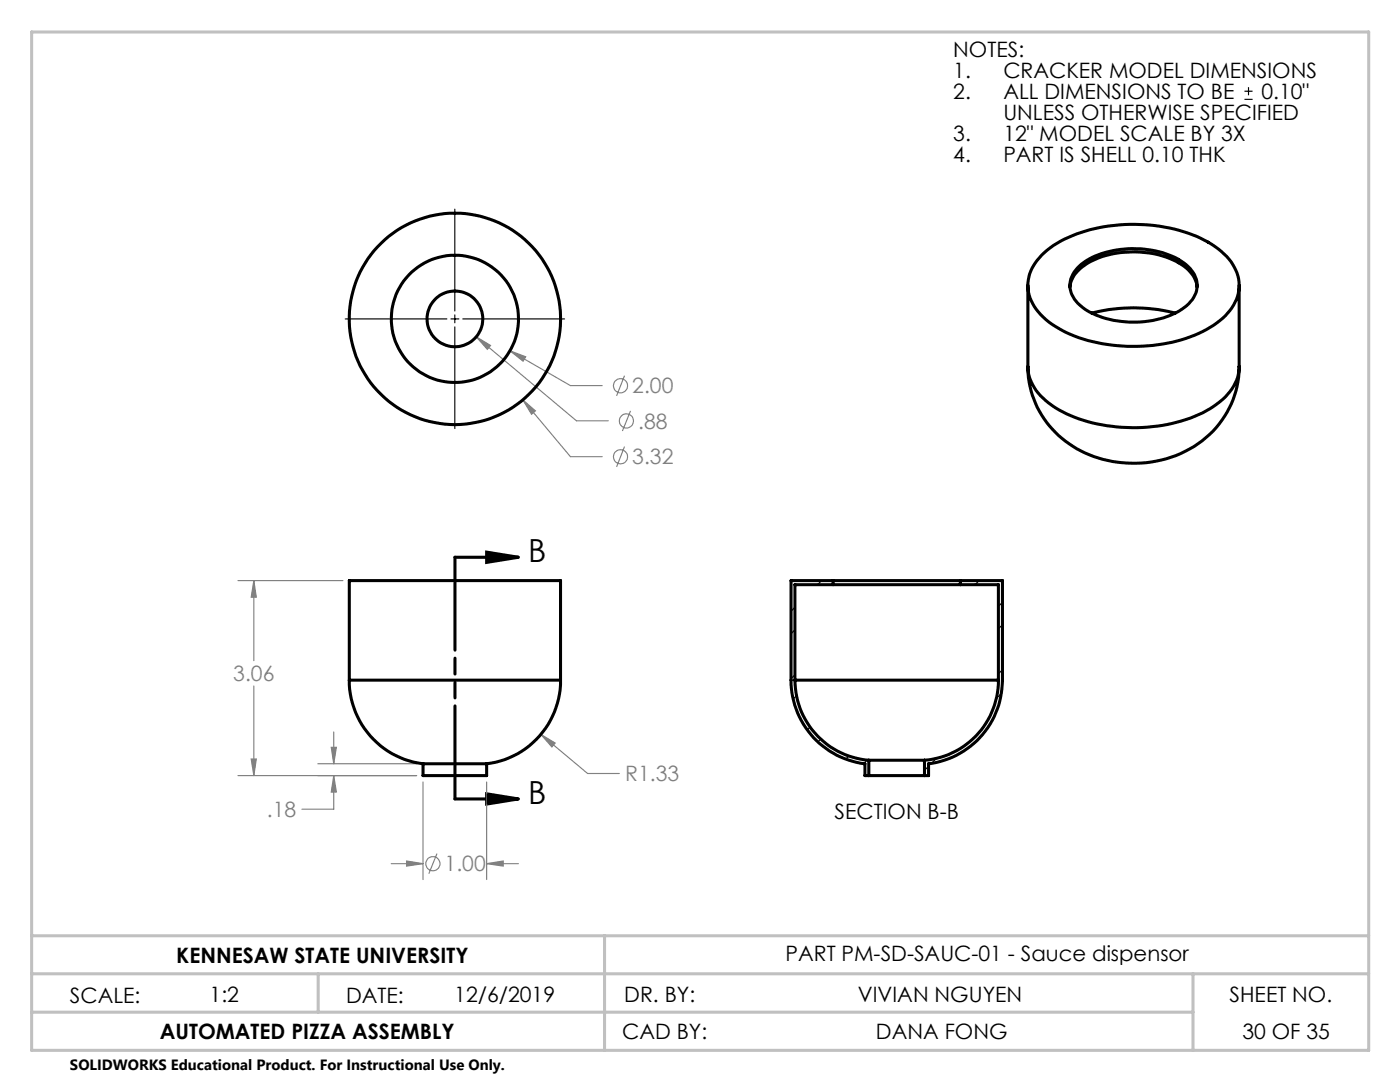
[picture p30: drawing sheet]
<svg xmlns="http://www.w3.org/2000/svg" width="279mm" height="216mm" viewBox="0 0 279 216" stroke-linecap="round" stroke-linejoin="round" font-family="sans-serif">
<defs><g id="words">
<g font-size="6.3">
<text x="105.4" y="112.2">B</text>
<text x="105.4" y="160.4">B</text>
</g>
<g font-size="4.2">
<text x="190.2" y="11.4">NOTES:</text>
<text x="190.2" y="15.6">1.</text>
<text x="200.2" y="15.6">CRACKER MODEL DIMENSIONS</text>
<text x="190.2" y="19.8">2.</text>
<text x="200.2" y="19.8">ALL DIMENSIONS TO BE</text>
<text x="200.2" y="24">UNLESS OTHERWISE SPECIFIED</text>
<text x="251.7" y="19.8">0.10&quot;</text>
<text x="190.2" y="28.1">3.</text>
<text x="200.2" y="28.1">12&quot; MODEL SCALE BY 3X</text>
<text x="190.2" y="32.3">4.</text>
<text x="200.2" y="32.3">PART IS SHELL 0.10 THK</text>
<text x="166.6" y="163.5">SECTION B-B</text>
<text x="156.8" y="191.8">PART PM-SD-SAUC-01 - Sauce dispensor</text>
<text x="35.2" y="192.1">KENNESAW STATE UNIVERSITY</text>
<text x="14" y="200.2">SCALE:</text>
<text x="41.8" y="199.9">1:2</text>
<text x="69.1" y="200.2">DATE:</text>
<text x="90.7" y="199.9">12/6/2019</text>
<text x="124.6" y="199.9">DR. BY:</text>
<text x="171.2" y="199.9">VIVIAN NGUYEN</text>
<text x="245.4" y="199.9">SHEET NO.</text>
<text x="31.9" y="207.3">AUTOMATED PIZZA ASSEMBLY</text>
<text x="124.2" y="207.3">CAD BY:</text>
<text x="174.8" y="207.3">DANA FONG</text>
<text x="248" y="207.3">30 OF 35</text>
</g>
<g font-size="4.2" fill="#808080">
<text x="126.2" y="78.5">2.00</text>
<text x="127.4" y="85.5">.88</text>
<text x="126.2" y="92.7">3.32</text>
<text x="46.6" y="135.9">3.06</text>
<text x="124.8" y="155.9">R1.33</text>
<text x="53.2" y="163.1">.18</text>
<text x="88.7" y="173.9">1.00</text>
</g>
<text font-size="3" x="14" y="213.5">SOLIDWORKS Educational Product. For Instructional Use Only.</text>
</g></defs>
<g fill="none" stroke="#808080" stroke-width=".23">
<path d="M95 67.2l20 16.8h6.4M95 67.2l2.9 1.7-.6 .8zM101.8 70l12 6.9h6.4M101.8 70l3.1 1.2-.5 .9zM104.4 79.8l9.4 11.3h6.4M104.4 79.8l2.5 2.2-.8 .7zM124.6 75l-1.6 4M124.6 89.1l-1.6 4.1M125.8 82l-1.6 4M47.5 115.9h20.9M50.7 115.9v15.9M50.7 115.9l.5 3.3h-1.1z"/>
<path d="M50.7 136.9v17.9M47.5 154.8h35.6M50.1 151.4h1.1l-.5 3.4zM63.4 152.4h19.7M66.1 149.1h1l-.5 3.3zM66.6 154.8v6.7h-6.3M66.6 146v6.4M66.6 154.8l.5 3.2h-1zM84.4 156v19.5M97.1 156v19.5M107.9 146.5l2.9 1.8-.7 .7zM107.9 146.5l9.4 7.8h6.3"/>
<path d="M78.1 172.3h6.3M81.1 171.8l3.3 .5-3.3 .5zM87.2 170.3l-1.6 4M97.1 172.3h6.4M97.1 172.3l3.3-.5v1z"/>
<circle cx="123.8" cy="77" r="1.41"/>
<circle cx="123.8" cy="91.1" r="1.41"/>
<circle cx="125" cy="84" r="1.42"/>
<circle cx="86.4" cy="172.3" r="1.41"/>
</g>
<path d="M248.4 19.8h1.6M248.4 18.2h1.6M249.2 17.4v1.6M90.8 41.7v20.4M68.9 63.6h20.3M90 63.6h1.6M90.8 62.8v1.6M90.8 65.2v20.3M92.4 63.6h20.3" fill="none" stroke="#000" stroke-width=".23"/>
<path d="M97.1 110.2l6.4 1-6.4 1zM97.1 158.4l6.4 1-6.4 1z" fill="none" stroke="#000" stroke-width=".61" stroke-linecap="butt"/>
<path d="M90.8 111.2h12.7M90.8 159.4h12.7" fill="none" stroke="#000" stroke-width=".61"/>
<path d="M90.8 111.2v48.2" fill="none" stroke="#000" stroke-width=".61" stroke-dasharray="19 1.6 3.2 1.6 3.2 1.6" stroke-dashoffset=".5"/>
<path d="M120.6 186.7h152.6" fill="none" stroke="#c0c0c0" stroke-width=".23" stroke-dasharray="19 1.6 3.2 1.6" stroke-dashoffset="9.5"/>
<path d="M6.3 6.4h266.9v203.2h-266.9zM6.3 194.3h266.9M6.3 186.7h266.9M63.5 194.3v7.7M120.7 186.7v22.9M238.1 194.3v15.3M6.3 202h231.8" fill="none" stroke="#c0c0c0" stroke-width=".61"/>
<path d="M97.1 110.2l6.4 1-6.4 1zM97.1 158.4l6.4 1-6.4 1z" fill="#000"/>
<path d="M50.1 151.4h1.1l-.5 3.4zM50.7 115.9l.5 3.3h-1.1zM107.9 146.5l2.2 2.5 .7-.7zM97.1 172.3l3.3-.5v1zM81.1 171.8l3.3 .5-3.3 .5zM66.1 149.1h1l-.5 3.3zM66.6 154.8l.5 3.2h-1zM104.4 79.8l1.7 2.9 .8-.7zM101.8 70l2.6 2.1 .5-.9zM95 67.2l2.3 2.5 .6-.8z" fill="#808080"/>
<g fill="none" stroke="#000" stroke-width=".61">
<path d="M205.1 56.9v16.3M207.9 50.9a24 24 0 0 1 13.5-5.8 32.5 32.5 0 0 1 19.7 3.2 11 11 0 0 1 6.2 7.9 9.2 9.2 0 0 1-4.5 8.3 29.5 29.5 0 0 1-18.9 4.5 26.1 26.1 0 0 1-15.2-5.3 8.6 8.6 0 0 1-3.4-8.3 9.4 9.4 0 0 1 2.6-4.5zM213.5 57.3a6.1 6.1 0 0 1 3.3-4.6 19.8 19.8 0 0 1 16.6-1.2 8.4 8.4 0 0 1 5.4 4.9l.1 .9M215.4 53.1a16.3 16.3 0 0 1 11.3-3.5 16.1 16.1 0 0 1 10.4 3.6 4.9 4.9 0 0 1-.3 7.8 17.8 17.8 0 0 1-13 3.1 13.5 13.5 0 0 1-9.4-4.4 4.8 4.8 0 0 1 1-6.6zM247.3 56.9v16.3M205.1 73.2a19.4 19.4 0 0 0 15.9 18.7 22.2 22.2 0 0 0 22.3-7.3 18.5 18.5 0 0 0 4-11.4M205.1 73.2a9.4 9.4 0 0 0 4.2 7.2 28.9 28.9 0 0 0 17.7 4.9 28.5 28.5 0 0 0 15.8-4.7 9.4 9.4 0 0 0 4.5-7.4M217.9 62.5a33.4 33.4 0 0 1 16.7 0M166.3 115.9h-8.4v19.8a16.8 16.8 0 0 0 14.7 16.7v2.4h.8M166.3 116.7h25.4M166.3 115.9h25.4M166.3 116.7h-7.7v19"/>
<path d="M166.3 115.9v.8M191.7 115.9h8.4v19.8a16.8 16.8 0 0 1-14.8 16.7v2.4h-.8M191.7 116.7h7.5v19M191.7 115.9v.8M69.7 135.7a16.8 16.8 0 0 0 14.7 16.7M69.7 135.7v-19.8h42.2v19.8M69.7 135.7h42.2M111.9 135.7a16.8 16.8 0 0 1-14.8 16.7M158.6 135.7a16.1 16.1 0 0 0 14.8 16M158.6 135.7h40.6M199.2 135.7a16 16 0 0 1-14.7 16M84.4 152.4h12.7"/>
<path d="M84.4 152.4v2.4h12.7v-2.4M173.4 151.7h11.1M173.4 154.8h11.1M173.4 151.7v3.1M184.5 151.7v3.1"/>
<circle cx="90.8" cy="63.6" r="5.6"/>
<circle cx="90.8" cy="63.6" r="12.7"/>
<circle cx="90.8" cy="63.6" r="21.1"/>
</g>
<g fill="none" stroke="#000" stroke-width=".23">
<path d="M164 115.9l-.8 .8M195.4 115.9l-.8 .8M158.6 121.2l-.7 .8M158.6 134.7l-.7 .7M158.6 125.7l-.7 .8M159 138.8l-.7 .7M199.8 138.4l-1 1M200.1 120.2l-.9 .8M200.1 133.7l-.9 .7M200.1 124.7l-.9 .8M161.7 145.1l-.6 .6M163.8 147.5l-.6 .5"/>
<path d="M169.4 150.8l-.6 .7M173.1 151.7l-.7 .7M185.3 152.9l-.8 .8M186.9 151.3l-1 1"/>
</g>
<use href="#words"/>
</svg>
